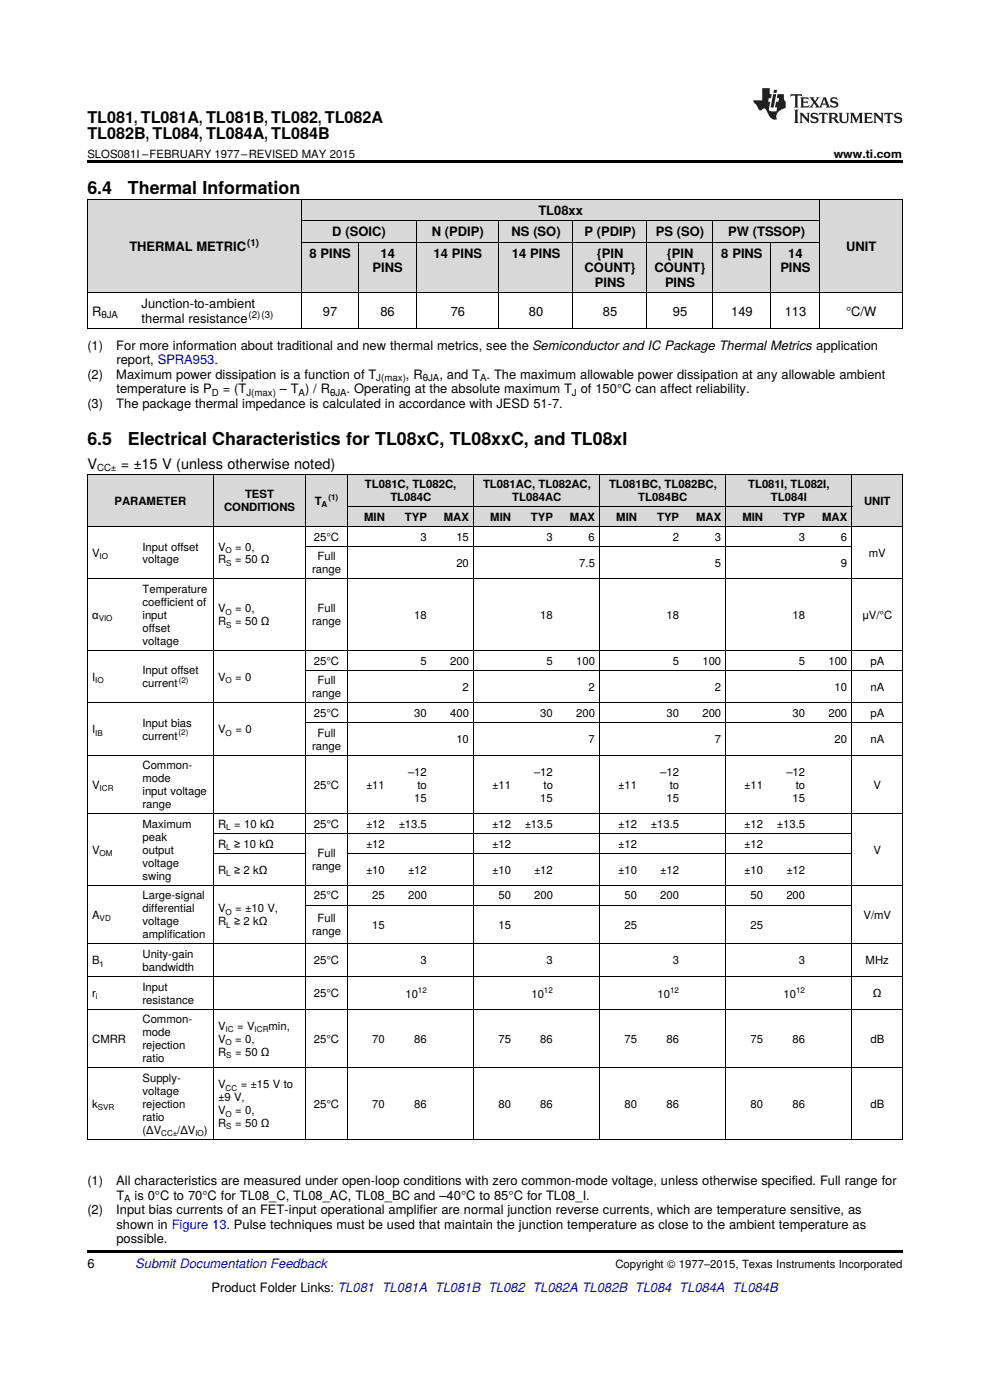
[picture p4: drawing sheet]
<svg xmlns="http://www.w3.org/2000/svg" width="210mm" height="297mm" viewBox="0 0 210 297" stroke-linecap="round" stroke-linejoin="round" font-family="sans-serif">
<defs><g id="words">
<g font-size="3.8">
<text x="18.5" y="41.1">6.4</text>
<text x="27.1" y="41.1">Thermal Information</text>
<text x="18.5" y="94.4">6.5</text>
<text x="27.1" y="94.4">Electrical Characteristics for TL08xC, TL08xxC, and TL08xI</text>
</g>
<g font-size="3.4">
<text x="18.5" y="26">TL081, TL081A, TL081B, TL082, TL082A</text>
<text x="18.5" y="29.4">TL082B, TL084, TL084A, TL084B</text>
</g>
<g font-size="3.1">
<text x="18.5" y="99.4">V</text>
<text x="25.6" y="99.4">= ±15 V (unless otherwise noted)</text>
</g>
<g font-size="2.7">
<text x="114.2" y="45.6">TL08xx</text>
<text x="27.5" y="53.2">THERMAL METRIC</text>
<text x="70.5" y="50.2">D (SOIC)</text>
<text x="91.6" y="50.2">N (PDIP)</text>
<text x="108.5" y="50.2">NS (SO)</text>
<text x="124" y="50.2">P (PDIP)</text>
<text x="139.1" y="50.2">PS (SO)</text>
<text x="154.4" y="50.2">PW (TSSOP)</text>
<text x="179.5" y="53.2">UNIT</text>
<text x="65.6" y="54.7">8 PINS</text>
<text x="79" y="57.8">PINS</text>
<text x="80.7" y="54.7">14</text>
<text x="92" y="54.7">14 PINS</text>
<text x="108.6" y="54.7">14 PINS</text>
<text x="124" y="57.8">COUNT}</text>
<text x="126.6" y="54.7">{PIN</text>
<text x="138.8" y="57.8">COUNT}</text>
<text x="141.4" y="54.7">{PIN</text>
<text x="153" y="54.7">8 PINS</text>
<text x="165.5" y="57.8">PINS</text>
<text x="167.2" y="54.7">14</text>
<text x="30" y="65.4">Junction-to-ambient</text>
<text x="126.2" y="60.9">PINS</text>
<text x="141.1" y="60.9">PINS</text>
<text x="19.6" y="66.9">R</text>
<text x="30" y="68.5">thermal resistance</text>
<text x="68.5" y="66.9">97</text>
<text x="80.7" y="66.9">86</text>
<text x="95.6" y="66.9">76</text>
<text x="112.2" y="66.9">80</text>
<text x="127.9" y="66.9">85</text>
<text x="142.7" y="66.9">95</text>
<text x="155.1" y="66.9">149</text>
<text x="166.5" y="66.9">113</text>
<text x="179.5" y="66.9">°C/W</text>
<text x="18.5" y="74.2">(1)</text>
<text x="24.7" y="74.2">For more information about traditional and new thermal metrics, see the Semiconductor and IC Package Thermal Metrics application</text>
<text x="24.7" y="77.3">report, SPRA953.</text>
<text x="18.5" y="80.4">(2)</text>
<text x="24.7" y="80.4">Maximum power dissipation is a function of T</text>
<text x="24.7" y="83.4">temperature is P</text>
<text x="47.3" y="83.4">= (T</text>
<text x="59.4" y="83.4">– T ) / R</text>
<text x="73.5" y="83.4">. Operating at the absolute maximum T of 150°C can affect reliability.</text>
<text x="86.1" y="80.4">, R</text>
<text x="93.2" y="80.4">, and T . The maximum allowable power dissipation at any allowable ambient</text>
<text x="18.5" y="86.5">(3)</text>
<text x="24.7" y="86.5">The package thermal impedance is calculated in accordance with JESD 51-7.</text>
<text x="18.5" y="251.4">(1)</text>
<text x="24.7" y="251.4">All characteristics are measured under open-loop conditions with zero common-mode voltage, unless otherwise specified. Full range for</text>
<text x="18.5" y="257.6">(2)</text>
<text x="24.7" y="257.6">Input bias currents of an FET-input operational amplifier are normal junction reverse currents, which are temperature sensitive, as</text>
<text x="24.7" y="254.5">T</text>
<text x="28.5" y="254.5">is 0°C to 70°C for TL08_C, TL08_AC, TL08_BC and –40°C to 85°C for TL08_I.</text>
<text x="24.7" y="260.7">shown in Figure 13. Pulse techniques must be used that maintain the junction temperature as close to the ambient temperature as</text>
<text x="24.7" y="263.8">possible.</text>
<text x="18.5" y="269">6</text>
<text x="44.8" y="274.2">Product Folder Links: TL081 TL081A TL081B TL082 TL082A TL082B TL084 TL084A TL084B</text>
</g>
<text font-size="2.7" fill="#0000c8" x="28.8" y="269">Submit Documentation Feedback</text>
<g font-size="2.4">
<text x="18.5" y="33.5">SLOS081I –FEBRUARY 1977–REVISED MAY 2015</text>
<text x="176.9" y="33.5">www.ti.com</text>
<text x="24.3" y="107">PARAMETER</text>
<text x="52" y="105.7">TEST</text>
<text x="66.8" y="107">T</text>
<text x="77.4" y="103.6">TL081C, TL082C,</text>
<text x="82.8" y="106.3">TL084C</text>
<text x="102.5" y="103.6">TL081AC, TL082AC,</text>
<text x="108.7" y="106.3">TL084AC</text>
<text x="129.2" y="103.6">TL081BC, TL082BC,</text>
<text x="135.4" y="106.3">TL084BC</text>
<text x="158.7" y="103.6">TL081I, TL082I,</text>
<text x="163.5" y="106.3">TL084I</text>
<text x="183.3" y="107">UNIT</text>
<text x="47.5" y="108.4">CONDITIONS</text>
<text x="77.2" y="110.5">MIN</text>
<text x="85.9" y="110.5">TYP</text>
<text x="94.2" y="110.5">MAX</text>
<text x="104" y="110.5">MIN</text>
<text x="112.6" y="110.5">TYP</text>
<text x="120.9" y="110.5">MAX</text>
<text x="130.7" y="110.5">MIN</text>
<text x="139.4" y="110.5">TYP</text>
<text x="147.7" y="110.5">MAX</text>
<text x="157.5" y="110.5">MIN</text>
<text x="166.1" y="110.5">TYP</text>
<text x="174.4" y="110.5">MAX</text>
<text x="19.6" y="118.2">V</text>
<text x="30.2" y="116.8">Input offset</text>
<text x="30.2" y="119.5">voltage</text>
<text x="46.3" y="116.8">V</text>
<text x="46.3" y="119.5">R</text>
<text x="49.9" y="119.5">= 50 Ω</text>
<text x="49.9" y="116.8">= 0,</text>
<text x="66.6" y="114.7">25°C</text>
<text x="67.4" y="118.9">Full</text>
<text x="89.2" y="114.7">3</text>
<text x="96.8" y="114.7">15</text>
<text x="115.9" y="114.7">3</text>
<text x="124.9" y="114.7">6</text>
<text x="142.7" y="114.7">2</text>
<text x="151.6" y="114.7">3</text>
<text x="169.4" y="114.7">3</text>
<text x="178.4" y="114.7">6</text>
<text x="184.3" y="118.2">mV</text>
<text x="30.2" y="125.8">Temperature</text>
<text x="66.2" y="121.6">range</text>
<text x="96.8" y="120.3">20</text>
<text x="122.9" y="120.3">7.5</text>
<text x="151.6" y="120.3">5</text>
<text x="178.4" y="120.3">9</text>
<text x="19.6" y="131.3">α</text>
<text x="30.2" y="128.6">coefficient of</text>
<text x="30.2" y="131.3">input</text>
<text x="46.3" y="129.9">V</text>
<text x="49.9" y="129.9">= 0,</text>
<text x="67.4" y="129.9">Full</text>
<text x="87.9" y="131.3">18</text>
<text x="114.6" y="131.3">18</text>
<text x="141.4" y="131.3">18</text>
<text x="168.1" y="131.3">18</text>
<text x="182.9" y="131.3">μV/°C</text>
<text x="30.2" y="134.1">offset</text>
<text x="30.2" y="136.8">voltage</text>
<text x="46.3" y="132.7">R</text>
<text x="49.9" y="132.7">= 50 Ω</text>
<text x="66.2" y="132.7">range</text>
<text x="30.2" y="143.1">Input offset</text>
<text x="66.6" y="141">25°C</text>
<text x="89.2" y="141">5</text>
<text x="95.5" y="141">200</text>
<text x="115.9" y="141">5</text>
<text x="122.2" y="141">100</text>
<text x="142.7" y="141">5</text>
<text x="149" y="141">100</text>
<text x="169.4" y="141">5</text>
<text x="175.7" y="141">100</text>
<text x="184.6" y="141">pA</text>
<text x="19.6" y="144.5">I</text>
<text x="30.2" y="145.8">current</text>
<text x="46.3" y="144.5">V</text>
<text x="49.9" y="144.5">= 0</text>
<text x="66.2" y="147.9">range</text>
<text x="67.4" y="145.2">Full</text>
<text x="98.1" y="146.5">2</text>
<text x="124.9" y="146.5">2</text>
<text x="151.6" y="146.5">2</text>
<text x="177" y="146.5">10</text>
<text x="184.6" y="146.5">nA</text>
<text x="19.6" y="155.6">I</text>
<text x="30.2" y="154.2">Input bias</text>
<text x="46.3" y="155.6">V</text>
<text x="49.9" y="155.6">= 0</text>
<text x="66.6" y="152.1">25°C</text>
<text x="87.9" y="152.1">30</text>
<text x="95.5" y="152.1">400</text>
<text x="114.6" y="152.1">30</text>
<text x="122.2" y="152.1">200</text>
<text x="141.4" y="152.1">30</text>
<text x="149" y="152.1">200</text>
<text x="168.1" y="152.1">30</text>
<text x="175.7" y="152.1">200</text>
<text x="184.6" y="152.1">pA</text>
<text x="30.2" y="156.9">current</text>
<text x="66.2" y="159">range</text>
<text x="67.4" y="156.3">Full</text>
<text x="96.8" y="157.7">10</text>
<text x="124.9" y="157.7">7</text>
<text x="151.6" y="157.7">7</text>
<text x="177" y="157.7">20</text>
<text x="184.6" y="157.7">nA</text>
<text x="19.6" y="167.3">V</text>
<text x="30.2" y="163.2">Common-</text>
<text x="30.2" y="166">mode</text>
<text x="66.6" y="167.3">25°C</text>
<text x="77.7" y="167.3">±11</text>
<text x="86.6" y="164.6">–12</text>
<text x="88.6" y="167.3">to</text>
<text x="104.4" y="167.3">±11</text>
<text x="113.3" y="164.6">–12</text>
<text x="115.3" y="167.3">to</text>
<text x="131.1" y="167.3">±11</text>
<text x="140.1" y="164.6">–12</text>
<text x="142.1" y="167.3">to</text>
<text x="157.9" y="167.3">±11</text>
<text x="166.8" y="164.6">–12</text>
<text x="168.8" y="167.3">to</text>
<text x="185.3" y="167.3">V</text>
<text x="30.2" y="171.5">range</text>
<text x="30.2" y="168.7">input voltage</text>
<text x="87.9" y="170.1">15</text>
<text x="114.6" y="170.1">15</text>
<text x="141.4" y="170.1">15</text>
<text x="168.1" y="170.1">15</text>
<text x="30.2" y="175.6">Maximum</text>
<text x="30.2" y="178.4">peak</text>
<text x="46.3" y="179.8">R ≥ 10 kΩ</text>
<text x="46.3" y="175.6">R = 10 kΩ</text>
<text x="66.6" y="175.6">25°C</text>
<text x="77.7" y="179.8">±12</text>
<text x="77.7" y="175.6">±12</text>
<text x="84.6" y="175.6">±13.5</text>
<text x="104.4" y="175.6">±12</text>
<text x="104.4" y="179.8">±12</text>
<text x="111.3" y="175.6">±13.5</text>
<text x="131.1" y="175.6">±12</text>
<text x="131.1" y="179.8">±12</text>
<text x="138.1" y="175.6">±13.5</text>
<text x="157.9" y="175.6">±12</text>
<text x="157.9" y="179.8">±12</text>
<text x="164.8" y="175.6">±13.5</text>
<text x="19.6" y="181.1">V</text>
<text x="30.2" y="181.1">output</text>
<text x="30.2" y="183.9">voltage</text>
<text x="46.3" y="185.3">R ≥ 2 kΩ</text>
<text x="66.2" y="184.6">range</text>
<text x="67.4" y="181.9">Full</text>
<text x="77.6" y="185.3">±10</text>
<text x="86.6" y="185.3">±12</text>
<text x="104.4" y="185.3">±10</text>
<text x="113.3" y="185.3">±12</text>
<text x="131.1" y="185.3">±10</text>
<text x="140.1" y="185.3">±12</text>
<text x="157.9" y="185.3">±10</text>
<text x="166.8" y="185.3">±12</text>
<text x="185.3" y="181.1">V</text>
<text x="30.2" y="186.6">swing</text>
<text x="30.2" y="190.8">Large-signal</text>
<text x="66.6" y="190.8">25°C</text>
<text x="79" y="190.8">25</text>
<text x="86.6" y="190.8">200</text>
<text x="105.7" y="190.8">50</text>
<text x="113.3" y="190.8">200</text>
<text x="132.5" y="190.8">50</text>
<text x="140.1" y="190.8">200</text>
<text x="159.2" y="190.8">50</text>
<text x="166.8" y="190.8">200</text>
<text x="19.6" y="194.9">A</text>
<text x="30.2" y="196.3">voltage</text>
<text x="30.2" y="193.6">differential</text>
<text x="46.3" y="196.3">R ≥ 2 kΩ</text>
<text x="46.3" y="193.6">V</text>
<text x="49.9" y="193.6">= ±10 V,</text>
<text x="67.4" y="195.6">Full</text>
<text x="79" y="197">15</text>
<text x="105.7" y="197">15</text>
<text x="132.5" y="197">25</text>
<text x="159.2" y="197">25</text>
<text x="183.2" y="194.9">V/mV</text>
<text x="30.2" y="199">amplification</text>
<text x="30.2" y="203.2">Unity-gain</text>
<text x="66.2" y="198.4">range</text>
<text x="19.6" y="204.6">B</text>
<text x="30.2" y="206">bandwidth</text>
<text x="66.6" y="204.6">25°C</text>
<text x="89.2" y="204.6">3</text>
<text x="115.9" y="204.6">3</text>
<text x="142.7" y="204.6">3</text>
<text x="169.4" y="204.6">3</text>
<text x="183.6" y="204.6">MHz</text>
<text x="19.6" y="211.5">r</text>
<text x="30.2" y="210.2">Input</text>
<text x="30.2" y="212.9">resistance</text>
<text x="66.6" y="211.5">25°C</text>
<text x="86" y="211.7">10</text>
<text x="112.7" y="211.7">10</text>
<text x="139.5" y="211.7">10</text>
<text x="166.2" y="211.7">10</text>
<text x="185.2" y="211.5">Ω</text>
<text x="19.6" y="221.2">CMRR</text>
<text x="30.2" y="217.1">Common-</text>
<text x="30.2" y="219.8">mode</text>
<text x="46.3" y="218.5">V</text>
<text x="46.3" y="221.2">V</text>
<text x="49.9" y="221.2">= 0,</text>
<text x="50.3" y="218.5">= V</text>
<text x="57" y="218.5">min,</text>
<text x="66.6" y="221.2">25°C</text>
<text x="79" y="221.2">70</text>
<text x="87.9" y="221.2">86</text>
<text x="105.7" y="221.2">75</text>
<text x="114.6" y="221.2">86</text>
<text x="132.5" y="221.2">75</text>
<text x="141.4" y="221.2">86</text>
<text x="159.2" y="221.2">75</text>
<text x="168.1" y="221.2">86</text>
<text x="184.6" y="221.2">dB</text>
<text x="30.2" y="222.6">rejection</text>
<text x="30.2" y="225.3">ratio</text>
<text x="46.3" y="224">R</text>
<text x="49.9" y="224">= 50 Ω</text>
<text x="30.2" y="229.5">Supply-</text>
<text x="30.2" y="232.3">voltage</text>
<text x="46.3" y="230.9">V</text>
<text x="46.3" y="233.6">±9 V,</text>
<text x="51.1" y="230.9">= ±15 V to</text>
<text x="19.6" y="235">k</text>
<text x="30.2" y="235">rejection</text>
<text x="30.2" y="237.8">ratio</text>
<text x="46.3" y="236.4">V</text>
<text x="46.3" y="239.1">R</text>
<text x="49.9" y="239.1">= 50 Ω</text>
<text x="49.9" y="236.4">= 0,</text>
<text x="66.6" y="235">25°C</text>
<text x="79" y="235">70</text>
<text x="87.9" y="235">86</text>
<text x="105.7" y="235">80</text>
<text x="114.6" y="235">86</text>
<text x="132.5" y="235">80</text>
<text x="141.4" y="235">86</text>
<text x="159.2" y="235">80</text>
<text x="168.1" y="235">86</text>
<text x="184.6" y="235">dB</text>
<text x="30.2" y="240.5">(ΔV</text>
<text x="37.6" y="240.5">/ΔV</text>
<text x="43.3" y="240.5">)</text>
<text x="130.5" y="269">Copyright © 1977–2015, Texas Instruments Incorporated</text>
</g>
<g font-size="2.1">
<text x="52.4" y="52.1">(1)</text>
<text x="21.5" y="67.5">θJA</text>
<text x="52.7" y="67.4">(2)(3)</text>
<text x="45" y="84">D</text>
<text x="52.3" y="84">J(max)</text>
<text x="63.3" y="84">A</text>
<text x="70" y="84">θJA</text>
<text x="79.8" y="80.9">J(max)</text>
<text x="89.7" y="80.9">θJA</text>
<text x="101.8" y="80.9">A</text>
<text x="121.3" y="84">J</text>
<text x="20.6" y="100">CC±</text>
<text x="26.4" y="255.1">A</text>
</g>
<g font-size="1.7">
<text x="68.2" y="107.5">A</text>
<text x="69.7" y="106.1">(1)</text>
<text x="21.1" y="118.6">IO</text>
<text x="47.9" y="117.3">O</text>
<text x="48" y="120">S</text>
<text x="20.9" y="131.8">VIO</text>
<text x="47.9" y="130.4">O</text>
<text x="48" y="133.2">S</text>
<text x="20.2" y="144.9">IO</text>
<text x="37.9" y="144.9">(2)</text>
<text x="47.9" y="144.9">O</text>
<text x="37.9" y="156">(2)</text>
<text x="20.2" y="156">IB</text>
<text x="47.9" y="156">O</text>
<text x="21.1" y="167.8">ICR</text>
<text x="48" y="176.1">L</text>
<text x="21.1" y="181.6">OM</text>
<text x="48" y="180.3">L</text>
<text x="48" y="185.8">L</text>
<text x="21.1" y="195.4">VD</text>
<text x="47.9" y="194">O</text>
<text x="48" y="196.8">L</text>
<text x="21.1" y="205.1">1</text>
<text x="20.3" y="212">i</text>
<text x="88.6" y="210.7">12</text>
<text x="115.4" y="210.7">12</text>
<text x="142.1" y="210.7">12</text>
<text x="168.9" y="210.7">12</text>
<text x="47.9" y="218.9">IC</text>
<text x="47.9" y="221.7">O</text>
<text x="54" y="218.9">ICR</text>
<text x="48" y="224.4">S</text>
<text x="47.9" y="231.4">CC</text>
<text x="20.8" y="235.5">SVR</text>
<text x="47.9" y="236.9">O</text>
<text x="48" y="239.6">S</text>
<text x="34.2" y="241">CC±</text>
<text x="41.5" y="241">IO</text>
</g>
</g></defs>
<g fill="#d8d8d8">
<path d="M18.5 100.6h10.7v11.2h-10.7z"/>
<path d="M29.2 100.6h16.1v11.2h-16.1z"/>
<path d="M45.3 100.6h19.6v11.2h-19.6z"/>
<path d="M64.9 100.6h8.9v11.2h-8.9z"/>
<path d="M73.8 107.6h8.9v4.2h-8.9z"/>
<path d="M82.7 107.6h8.9v4.2h-8.9z"/>
<path d="M91.6 107.6h8.9v4.2h-8.9z"/>
<path d="M100.5 107.6h8.9v4.2h-8.9z"/>
<path d="M109.4 107.6h8.9v4.2h-8.9z"/>
<path d="M118.3 107.6h9v4.2h-9z"/>
<path d="M127.3 107.6h8.9v4.2h-8.9z"/>
<path d="M136.2 107.6h8.9v4.2h-8.9z"/>
<path d="M145.1 107.6h8.9v4.2h-8.9z"/>
<path d="M154 107.6h8.9v4.2h-8.9z"/>
<path d="M162.9 107.6h8.9v4.2h-8.9z"/>
<path d="M171.8 107.6h9v4.2h-9z"/>
<path d="M180.8 100.6h10.6v11.2h-10.6z"/>
<path d="M73.8 100.6h8.9v7h-8.9z"/>
<path d="M82.7 100.6h8.9v7h-8.9z"/>
<path d="M91.6 100.6h8.9v7h-8.9z"/>
<path d="M100.5 100.6h8.9v7h-8.9z"/>
<path d="M109.4 100.6h8.9v7h-8.9z"/>
<path d="M118.3 100.6h9v7h-9z"/>
<path d="M127.3 100.6h8.9v7h-8.9z"/>
<path d="M136.2 100.6h8.9v7h-8.9z"/>
<path d="M145.1 100.6h8.9v7h-8.9z"/>
<path d="M154 100.6h8.9v7h-8.9z"/>
<path d="M162.9 100.6h8.9v7h-8.9z"/>
<path d="M171.8 100.6h9v7h-9z"/>
<path d="M18.5 42.3h10.5v19.8h-10.5z"/>
<path d="M29 42.3h34.9v19.8h-34.9z"/>
<path d="M63.9 51.4h12.2v10.7h-12.2z"/>
<path d="M76.1 51.4h12.3v10.7h-12.3z"/>
<path d="M88.4 51.4h17.5v10.7h-17.5z"/>
<path d="M105.9 51.4h15.7v10.7h-15.7z"/>
<path d="M121.6 51.4h15.7v10.7h-15.7z"/>
<path d="M137.3 51.4h14v10.7h-14z"/>
<path d="M151.3 51.4h12.2v10.7h-12.2z"/>
<path d="M163.5 51.4h10.5v10.7h-10.5z"/>
<path d="M174 42.3h17.4v19.8h-17.4z"/>
<path d="M63.9 46.9h12.2v4.5h-12.2z"/>
<path d="M76.1 46.9h12.3v4.5h-12.3z"/>
<path d="M88.4 46.9h17.5v4.5h-17.5z"/>
<path d="M105.9 46.9h15.7v4.5h-15.7z"/>
<path d="M121.6 46.9h15.7v4.5h-15.7z"/>
<path d="M137.3 46.9h14v4.5h-14z"/>
<path d="M151.3 46.9h12.2v4.5h-12.2z"/>
<path d="M163.5 46.9h10.5v4.5h-10.5z"/>
<path d="M63.9 42.3h12.2v4.6h-12.2z"/>
<path d="M76.1 42.3h12.3v4.6h-12.3z"/>
<path d="M88.4 42.3h17.5v4.6h-17.5z"/>
<path d="M105.9 42.3h15.7v4.6h-15.7z"/>
<path d="M121.6 42.3h15.7v4.6h-15.7z"/>
<path d="M137.3 42.3h14v4.6h-14z"/>
<path d="M151.3 42.3h12.2v4.6h-12.2z"/>
<path d="M163.5 42.3h10.5v4.6h-10.5z"/>
</g>
<g fill="#000">
<path d="M18.5 34h173v.5h-173zM18.5 69.7h.1zM63.8 69.7h.1zM76 69.7h.1zM88.3 69.7h.1zM105.8 69.7h.1zM121.5 69.7h.1zM137.2 69.7h.1zM151.2 69.7h.1zM163.4 69.7h.1zM173.9 69.7h.1zM191.3 69.7h.1z"/>
<path d="M18.5 265.2h173v.6h-173z"/>
</g>
<g fill="none" stroke="#000" stroke-width=".21">
<path d="M18.5 42.3h172.9M18.6 42.3v27.4M63.9 42.3v27.4M63.9 51.3h110.1M63.9 46.8h110.1M76.1 51.4v18.3M88.3 46.8v22.9M105.8 46.8v22.9M121.5 46.8v22.9M137.2 46.8v22.9M151.2 46.8v22.9M163.5 51.4v18.3"/>
<path d="M173.9 42.3v27.4M191.4 42.3v27.4M18.5 69.7h172.9M18.5 62h172.9M18.5 111.7h172.9M18.5 100.6h172.9M18.6 100.6v141.1M45.2 100.6v141.1M64.8 100.6v141.1M64.9 115.9h115.8M73.7 100.6v141.1M73.8 107.5h106.9"/>
<path d="M100.5 100.6v141.1M127.2 100.6v141.1M153.9 100.6v141.1M180.7 100.6v141.1M191.4 100.6v141.1M18.5 138h172.9M18.5 122.8h172.9M18.5 149.1h172.9M64.9 153.3h126.5M64.9 142.2h126.5M18.5 172.6h172.9M18.5 160.2h172.9"/>
<path d="M45.3 176.8h135.4M18.5 187.8h172.9M45.3 181h19.6M64.9 192h115.8M73.8 181h106.9M18.5 214.1h172.9M18.5 207.2h172.9M18.5 200.2h172.9M18.5 226.5h172.9M18.5 241.7h172.9"/>
</g>
<g fill="#231f20">
<path d="M167.8 20l-.1 .5 .4-.2h.5l.1 .1v2.1l-.3 .3h1l-.2-.3v-2.1v-.1h.5l.5 .2-.1-.5zM169.7 20.6l.2 .4v1.5l-.2 .3h1.8l.1-.5a1.01 1.01 0 0 1-1.2 .1v-.6l.9 .2v-.6l-.3 .2h-.6v-.7h.8l.3 .3-.1-.6zM171.7 20.6l.8 1.1-.9 1.1h.9l-.2-.2 .4-.7 .4 .7-.2 .2h1.5l-.2-.2 .2-.4h.9l.1 .5-.2 .1h.9l-.9-2.2h-.5l-.9 2.1-.8-1 .9-1.1h-.8l.1 .4-.3 .5-.4-.7 .2-.2zM174.8 21l.4 1h-.7zM176.3 20.8a.61 .61 0 0 0-.2 .7 .61 .61 0 0 0 .6 .4l.6 .1 .1 .2a.86 .86 0 0 1-1.4 0l.2 .6 .1-.1a1.08 1.08 0 0 0 1.5-.5 1.1 1.1 0 0 0-1.2-.8l-.1-.4 .4-.1 .8 .3-.2-.6zM168.4 23.3l.3 .3v2.1l-.3 .4h1l-.2-.4v-2.1l.2-.3zM169.6 23.9l.2 .4v1.4l-.2 .4h.7l-.2-.4v-1.2l1.5 1.6v-1.8l.2-.4h-.7l.2 .4v.9l-1.1-1.3zM172.1 24.1a.61 .61 0 0 0-.2 .6 .61 .61 0 0 0 .6 .4l.6 .2 .1 .2a.86 .86 0 0 1-1.3 0l.1 .6 .2-.1a1.08 1.08 0 0 0 1.5-.5 1.1 1.1 0 0 0-1.3-.9v-.3l.3-.1 .8 .3-.2-.6zM173.8 23.9l-.1 .6 .3-.3 .4 .1v1.4l-.2 .4h.9l-.2-.4v-1.4l.3-.1 .4 .3-.1-.6zM175.7 23.9l.2 .4v1.4l-.2 .4h.9l-.2-.4v-.5l.5 .2a.74 .74 0 0 0 1.2 .6l-1-.9a.57 .57 0 0 0 .5-.8l-.4-.3zM176.4 24.2h.1a.44 .44 0 0 1 .5 .1 .44 .44 0 0 1 .1 .5l-.7 .2zM177.9 23.9l.1 .2a2.28 2.28 0 0 0 .4 1.9 .97 .97 0 0 0 1.6-.6v-1.1l.2-.4h-.7l.1 .2a1.82 1.82 0 0 1-.2 1.7h-.6l-.2-.2v-1.3l.2-.4zM180.3 23.9l.2 .4v1.4l-.2 .4h.7l-.2-.4v-1.3l.8 1.7 .8-1.7v1.3l-.2 .4h.9l-.3-.4v-1.4l.3-.4h-.8l-.6 1.4-.6-1.4zM183.2 23.9l.2 .4v1.4l-.2 .4h1.8l.1-.5a1.01 1.01 0 0 1-1.2 .1v-.6l.9 .2v-.6l-.3 .1h-.6v-.6h.8l.3 .3-.1-.6zM185.2 23.9l.3 .4v1.4l-.3 .4h.8l-.3-.4 .1-1.2 1.5 1.6v-1.8l.2-.4h-.7l.2 .4v.9l-1.1-1.3zM187.7 23.9l-.2 .6 .4-.3 .4 .1v1.4l-.3 .4h1l-.3-.4v-1.4l.4-.1 .4 .3-.1-.6zM189.9 24.1a.61 .61 0 0 0-.2 .6 .61 .61 0 0 0 .6 .4l.5 .2 .2 .2a.86 .86 0 0 1-1.4 0l.2 .6 .1-.1a1.08 1.08 0 0 0 1.5-.5 1.1 1.1 0 0 0-1.2-.9l-.1-.3 .4-.1 .8 .3-.2-.6z"/>
<path d="M161.7 18.7v2.6h-1.9l.1 .3 .7 .9a.88 .88 0 0 0 .9 .9 .55 .55 0 0 1 .5-.4 .55 .55 0 0 1 .5 .3l.4 .8a1.48 1.48 0 0 0 1.9 1.2 1.5 1.5 0 0 1 1-2.1l.9-.3a3.4 3.4 0 0 0-.4-2.1v-.8h-1.4l-.1 .8h.5l-.2 .8h-.5l-.2 .9v.2l.5 .1-.2 .8a1.88 1.88 0 0 1-1.6-.2l.3-1.8h-.5l.2-.8h.4l.2-.8h-.4v-1.3zM164 20l-.6 2.8h.7l.6-2.8zM164.2 19.1l-.1 .6h.6l.1-.6z"/>
</g>
<use href="#words"/>
</svg>
